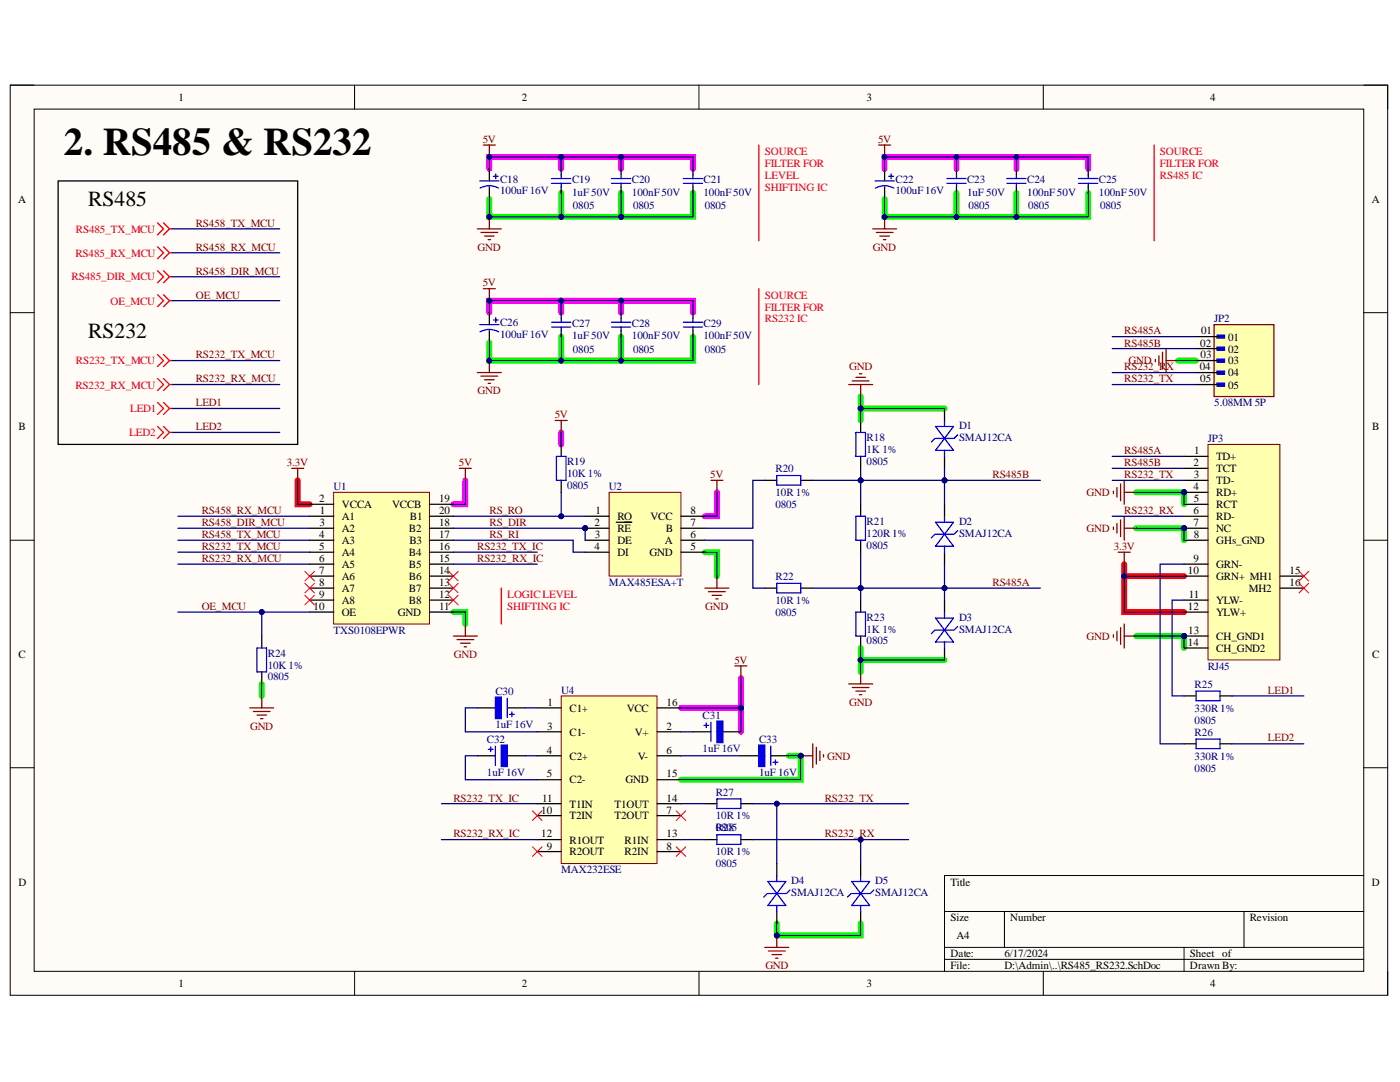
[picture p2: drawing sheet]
<svg xmlns="http://www.w3.org/2000/svg" width="279mm" height="216mm" viewBox="0 0 279 216" stroke-linecap="round" stroke-linejoin="round" font-family="sans-serif">
<defs><g id="words">
<text font-size="7.8" x="12.8" y="30.9">2. RS485 &amp; RS232</text>
<g font-size="4.3">
<text x="17.6" y="41.2">RS485</text>
<text x="17.6" y="67.5">RS232</text>
</g>
<g font-size="2.2">
<text x="35.6" y="20.1">1</text>
<text x="104.1" y="20.1">2</text>
<text x="173" y="20.1">3</text>
<text x="241.5" y="20.1">4</text>
<text x="3.6" y="40.4">A</text>
<text x="273.8" y="40.4">A</text>
<text x="239.5" y="69.2">02</text>
<text x="239.6" y="71.5">03</text>
<text x="239.7" y="66.7">01</text>
<text x="245.1" y="68">01</text>
<text x="245.1" y="70.3">02</text>
<text x="239.4" y="73.9">04</text>
<text x="239.5" y="76.3">05</text>
<text x="245.1" y="72.7">03</text>
<text x="245.1" y="75.1">04</text>
<text x="245.1" y="77.5">05</text>
<text x="3.7" y="85.8">B</text>
<text x="273.9" y="85.8">B</text>
<text x="238.2" y="93">2</text>
<text x="238.2" y="95.5">3</text>
<text x="238.3" y="90.6">1</text>
<text x="242.7" y="91.8">TD+</text>
<text x="242.7" y="94.2">TCT</text>
<text x="63.7" y="100.2">2</text>
<text x="68.3" y="101.4">VCCA</text>
<text x="78.2" y="101.4">VCCB</text>
<text x="87.6" y="100.2">19</text>
<text x="238.2" y="97.8">4</text>
<text x="238.2" y="100.2">5</text>
<text x="242.7" y="96.6">TD-</text>
<text x="242.7" y="99">RD+</text>
<text x="242.7" y="101.4">RCT</text>
<text x="63.7" y="107.4">4</text>
<text x="63.8" y="105">3</text>
<text x="63.9" y="102.6">1</text>
<text x="68.3" y="103.7">A1</text>
<text x="68.3" y="106.2">A2</text>
<text x="81.6" y="106.2">B2</text>
<text x="81.8" y="103.7">B1</text>
<text x="87.6" y="107.4">17</text>
<text x="87.6" y="105">18</text>
<text x="87.6" y="102.6">20</text>
<text x="118.7" y="105">2</text>
<text x="118.7" y="107.4">3</text>
<text x="118.8" y="102.6">1</text>
<text x="123.2" y="103.7">RO</text>
<text x="123.2" y="106.2">RE</text>
<text x="129.8" y="103.7">VCC</text>
<text x="132.9" y="106.2">B</text>
<text x="137.8" y="107.4">6</text>
<text x="137.8" y="105">7</text>
<text x="137.8" y="102.6">8</text>
<text x="238.2" y="102.6">6</text>
<text x="238.2" y="105">7</text>
<text x="238.2" y="107.4">8</text>
<text x="242.7" y="103.7">RD-</text>
<text x="242.7" y="106.2">NC</text>
<text x="63.7" y="109.7">5</text>
<text x="63.7" y="112.1">6</text>
<text x="68.3" y="108.6">A3</text>
<text x="68.3" y="110.9">A4</text>
<text x="68.3" y="113.4">A5</text>
<text x="81.6" y="113.4">B5</text>
<text x="81.6" y="110.9">B4</text>
<text x="81.7" y="108.6">B3</text>
<text x="87.6" y="112.1">15</text>
<text x="87.6" y="109.7">16</text>
<text x="118.7" y="109.7">4</text>
<text x="123.2" y="108.6">DE</text>
<text x="123.2" y="110.9">DI</text>
<text x="129.7" y="110.9">GND</text>
<text x="132.7" y="108.6">A</text>
<text x="137.8" y="109.7">5</text>
<text x="238.2" y="112.1">9</text>
<text x="242.7" y="108.6">GHs_GND</text>
<text x="242.7" y="113.4">GRN-</text>
<text x="63.7" y="114.6">7</text>
<text x="63.7" y="116.9">8</text>
<text x="63.7" y="119.3">9</text>
<text x="68.3" y="115.7">A6</text>
<text x="68.3" y="118.1">A7</text>
<text x="81.6" y="118.1">B7</text>
<text x="81.6" y="115.7">B6</text>
<text x="87.6" y="119.3">12</text>
<text x="87.6" y="116.9">13</text>
<text x="87.6" y="114.6">14</text>
<text x="237.1" y="114.6">10</text>
<text x="237.2" y="119.3">11</text>
<text x="242.7" y="115.7">GRN+ MH1</text>
<text x="249.2" y="118.1">MH2</text>
<text x="257.4" y="114.6">15</text>
<text x="257.4" y="116.9">16</text>
<text x="62.6" y="121.7">10</text>
<text x="68.3" y="120.5">A8</text>
<text x="68.3" y="122.9">OE</text>
<text x="79.4" y="122.9">GND</text>
<text x="81.6" y="120.5">B8</text>
<text x="87.6" y="121.7">11</text>
<text x="237.1" y="121.7">12</text>
<text x="242.7" y="120.5">YLW-</text>
<text x="242.7" y="122.9">YLW+</text>
<text x="3.7" y="131.3">C</text>
<text x="237.1" y="128.8">14</text>
<text x="237.1" y="126.5">13</text>
<text x="242.7" y="127.7">CH_GND1</text>
<text x="242.7" y="130">CH_GND2</text>
<text x="273.9" y="131.3">C</text>
<text x="109.3" y="140.9">1</text>
<text x="113.7" y="142">C1+</text>
<text x="125.1" y="142">VCC</text>
<text x="133" y="140.9">16</text>
<text x="109.2" y="145.6">3</text>
<text x="113.7" y="146.8">C1-</text>
<text x="126.7" y="146.8">V+</text>
<text x="133" y="145.6">2</text>
<text x="109.1" y="150.4">4</text>
<text x="109.1" y="155.1">5</text>
<text x="113.7" y="151.6">C2+</text>
<text x="127.3" y="151.6">V-</text>
<text x="133" y="150.4">6</text>
<text x="133" y="155.1">15</text>
<text x="108.2" y="160">11</text>
<text x="113.7" y="156.3">C2-</text>
<text x="113.7" y="161.1">T1IN</text>
<text x="122.6" y="161.1">T1OUT</text>
<text x="124.8" y="156.3">GND</text>
<text x="133" y="160">14</text>
<text x="108" y="162.3">10</text>
<text x="108" y="167.1">12</text>
<text x="113.7" y="163.5">T2IN</text>
<text x="122.6" y="163.5">T2OUT</text>
<text x="133" y="162.3">7</text>
<text x="133" y="167.1">13</text>
<text x="109.1" y="169.5">9</text>
<text x="113.7" y="170.7">R2OUT</text>
<text x="113.7" y="168.3">R1OUT</text>
<text x="124.7" y="170.7">R2IN</text>
<text x="124.7" y="168.3">R1IN</text>
<text x="133" y="169.5">8</text>
<text x="3.7" y="176.7">D</text>
<text x="189.7" y="176.7">Title</text>
<text x="273.8" y="176.7">D</text>
<text x="189.7" y="183.8">Size</text>
<text x="201.6" y="183.8">Number</text>
<text x="249.4" y="183.8">Revision</text>
<text x="189.7" y="191">Date:</text>
<text x="190.9" y="187.4">A4</text>
<text x="200.4" y="191">6/17/2024</text>
<text x="237.5" y="191">Sheet of</text>
<text x="35.6" y="197">1</text>
<text x="104.1" y="197">2</text>
<text x="173" y="197">3</text>
<text x="189.7" y="193.4">File:</text>
<text x="200.4" y="193.4">D:\Admin\..\RS485_RS232.SchDoc</text>
<text x="237.5" y="193.4">Drawn By:</text>
<text x="241.5" y="197">4</text>
</g>
<g font-size="2.2" fill="#800000">
<text x="96.3" y="28.5">5V</text>
<text x="175.2" y="28.5">5V</text>
<text x="39.1" y="45.2">RS458_TX_MCU</text>
<text x="39.1" y="50">RS458_RX_MCU</text>
<text x="95.3" y="50">GND</text>
<text x="174.2" y="50">GND</text>
<text x="39.1" y="54.8">RS458_DIR_MCU</text>
<text x="39.1" y="59.6">OE_MCU</text>
<text x="96.3" y="57.2">5V</text>
<text x="39.1" y="71.5">RS232_TX_MCU</text>
<text x="224.4" y="66.7">RS485A</text>
<text x="224.4" y="69.2">RS485B</text>
<text x="39.1" y="76.3">RS232_RX_MCU</text>
<text x="169.5" y="73.9">GND</text>
<text x="224.4" y="73.9">RS232_R</text>
<text x="224.4" y="76.3">RS232_TX</text>
<text x="225.2" y="72.7">GND</text>
<text x="232.8" y="73.9">X</text>
<text x="39.1" y="81.1">LED1</text>
<text x="95.3" y="78.7">GND</text>
<text x="110.7" y="83.4">5V</text>
<text x="39.1" y="85.8">LED2</text>
<text x="57.3" y="93">3.3V</text>
<text x="91.6" y="93">5V</text>
<text x="141.7" y="95.5">5V</text>
<text x="198.1" y="95.5">RS485B</text>
<text x="224.4" y="90.6">RS485A</text>
<text x="224.4" y="93">RS485B</text>
<text x="224.4" y="95.5">RS232_TX</text>
<text x="216.9" y="99">GND</text>
<text x="40.3" y="102.6">RS458_RX_MCU</text>
<text x="40.3" y="107.4">RS458_TX_MCU</text>
<text x="40.3" y="105">RS458_DIR_MCU</text>
<text x="97.7" y="102.6">RS_RO</text>
<text x="97.7" y="107.4">RS_RI</text>
<text x="97.7" y="105">RS_DIR</text>
<text x="216.9" y="106.2">GND</text>
<text x="224.4" y="102.6">RS232_RX</text>
<text x="40.3" y="109.7">RS232_TX_MCU</text>
<text x="40.3" y="112.1">RS232_RX_MCU</text>
<text x="95.2" y="112.1">RS232_RX_IC</text>
<text x="95.2" y="109.7">RS232_TX_IC</text>
<text x="222.3" y="109.7">3.3V</text>
<text x="198.1" y="116.9">RS485A</text>
<text x="40.3" y="121.7">OE_MCU</text>
<text x="140.7" y="121.7">GND</text>
<text x="90.6" y="131.3">GND</text>
<text x="216.9" y="127.7">GND</text>
<text x="146.6" y="132.5">5V</text>
<text x="169.5" y="140.9">GND</text>
<text x="253" y="138.4">LED1</text>
<text x="49.9" y="145.6">GND</text>
<text x="253" y="148">LED2</text>
<text x="165.1" y="151.6">GND</text>
<text x="90.5" y="160">RS232_TX_IC</text>
<text x="164.6" y="160">RS232_TX</text>
<text x="90.5" y="167.1">RS232_RX_IC</text>
<text x="164.6" y="167.1">RS232_RX</text>
<text x="152.7" y="193.4">GND</text>
</g>
<g font-size="2.2" fill="#f00">
<text x="152.7" y="30.9">SOURCE</text>
<text x="152.7" y="33.3">FILTER FOR</text>
<text x="152.7" y="35.7">LEVEL</text>
<text x="231.5" y="30.9">SOURCE</text>
<text x="231.5" y="33.3">FILTER FOR</text>
<text x="231.5" y="35.7">RS485 IC</text>
<text x="152.7" y="38">SHIFTING IC</text>
<text x="15.1" y="46.4">RS485_TX_MCU</text>
<text x="15.1" y="51.2">RS485_RX_MCU</text>
<text x="14.3" y="56">RS485_DIR_MCU</text>
<text x="152.7" y="59.6">SOURCE</text>
<text x="22.1" y="60.8">OE_MCU</text>
<text x="152.7" y="62">FILTER FOR</text>
<text x="152.7" y="64.3">RS232 IC</text>
<text x="15.1" y="77.5">RS232_RX_MCU</text>
<text x="15.1" y="72.7">RS232_TX_MCU</text>
<text x="26" y="82.3">LED1</text>
<text x="25.8" y="87.1">LED2</text>
<text x="101.2" y="119.3">LOGICLEVEL</text>
<text x="101.2" y="121.7">SHIFTING IC</text>
</g>
<g font-size="2.2" fill="#000080">
<text x="99.8" y="36.4">C18</text>
<text x="99.8" y="38.8">100uF16V</text>
<text x="114.2" y="36.6">C19</text>
<text x="114.2" y="39.1">1uF 50V</text>
<text x="114.3" y="41.7">0805</text>
<text x="126.1" y="36.6">C20</text>
<text x="126.1" y="39.1">100nF50V</text>
<text x="126.4" y="41.7">0805</text>
<text x="140.4" y="36.6">C21</text>
<text x="140.4" y="39.1">100nF50V</text>
<text x="140.6" y="41.7">0805</text>
<text x="178.7" y="36.4">C22</text>
<text x="178.7" y="38.8">100uF16V</text>
<text x="193" y="36.6">C23</text>
<text x="193" y="39.1">1uF 50V</text>
<text x="193.3" y="41.7">0805</text>
<text x="205" y="36.6">C24</text>
<text x="205" y="39.1">100nF50V</text>
<text x="205.2" y="41.7">0805</text>
<text x="219.3" y="36.6">C25</text>
<text x="219.3" y="39.1">100nF50V</text>
<text x="219.6" y="41.7">0805</text>
<text x="99.8" y="65.1">C26</text>
<text x="114.2" y="65.3">C27</text>
<text x="126.1" y="65.3">C28</text>
<text x="140.4" y="65.3">C29</text>
<text x="242.3" y="64.3">JP2</text>
<text x="99.8" y="67.5">100uF16V</text>
<text x="114.2" y="67.7">1uF 50V</text>
<text x="114.3" y="70.3">0805</text>
<text x="126.1" y="67.7">100nF50V</text>
<text x="126.4" y="70.3">0805</text>
<text x="140.4" y="67.7">100nF50V</text>
<text x="140.6" y="70.3">0805</text>
<text x="242.3" y="81.1">5.08MM 5P</text>
<text x="173" y="88">R18</text>
<text x="191.4" y="85.6">D1</text>
<text x="191.4" y="88">SMAJ12CA</text>
<text x="241" y="88.3">JP3</text>
<text x="113.2" y="92.7">R19</text>
<text x="113.2" y="95.2">10K 1%</text>
<text x="154.8" y="94.2">R20</text>
<text x="173" y="92.7">0805</text>
<text x="173" y="90.4">1K 1%</text>
<text x="66.6" y="97.8">U1</text>
<text x="113.2" y="97.6">0805</text>
<text x="121.5" y="97.8">U2</text>
<text x="154.8" y="101.4">0805</text>
<text x="154.8" y="99">10R 1%</text>
<text x="173" y="104.8">R21</text>
<text x="173" y="107.1">120R1%</text>
<text x="191.4" y="104.8">D2</text>
<text x="191.4" y="107.1">SMAJ12CA</text>
<text x="173" y="109.5">0805</text>
<text x="121.5" y="116.9">MAX485ESA+T</text>
<text x="154.8" y="115.7">R22</text>
<text x="154.8" y="122.9">0805</text>
<text x="154.8" y="120.5">10R 1%</text>
<text x="173" y="123.9">R23</text>
<text x="191.4" y="123.9">D3</text>
<text x="53.5" y="131">R24</text>
<text x="66.6" y="126.5">TXS0108EPWR</text>
<text x="173" y="128.6">0805</text>
<text x="173" y="126.2">1K 1%</text>
<text x="191.4" y="126.2">SMAJ12CA</text>
<text x="53.5" y="135.8">0805</text>
<text x="53.5" y="133.4">10K 1%</text>
<text x="238.4" y="137.2">R25</text>
<text x="241" y="133.7">RJ45</text>
<text x="98.9" y="138.7">C30</text>
<text x="112" y="138.4">U4</text>
<text x="140.2" y="143.5">C31</text>
<text x="238.4" y="142">330R1%</text>
<text x="97.2" y="148.2">C32</text>
<text x="98.9" y="145.3">1uF 16V</text>
<text x="151.5" y="148.2">C33</text>
<text x="238.4" y="144.4">0805</text>
<text x="238.4" y="146.8">R26</text>
<text x="97.2" y="154.9">1uF 16V</text>
<text x="140.2" y="150.2">1uF 16V</text>
<text x="151.5" y="154.9">1uF 16V</text>
<text x="238.4" y="154">0805</text>
<text x="238.4" y="151.6">330R1%</text>
<text x="142.8" y="158.8">R27</text>
<text x="142.8" y="165.9">0805</text>
<text x="142.8" y="163.5">10R 1%</text>
<text x="142.8" y="165.9">R28</text>
<text x="142.8" y="173.1">0805</text>
<text x="142.8" y="170.7">10R 1%</text>
<text x="112" y="174.2">MAX232ESE</text>
<text x="157.9" y="176.4">D4</text>
<text x="157.9" y="178.8">SMAJ12CA</text>
<text x="174.6" y="176.4">D5</text>
<text x="174.6" y="178.8">SMAJ12CA</text>
</g>
</g></defs>
<path d="M2 17h274.9v181.6h-274.9z" fill-rule="evenodd" fill="#fffcf8"/>
<path d="M2 17h274.9v181.6h-274.9z" fill="none" stroke="#000" stroke-width=".2"/>
<path d="M6.8 21.8h265.4v172h-265.4z" fill-rule="evenodd" fill="#fffcf8"/>
<g fill="none" stroke="#000" stroke-width=".2">
<path d="M2 17h4.8M70.8 17v4.8M139.5 17v4.8M208.2 17v4.8M272.2 17h4.7v4.8M6.8 21.8h265.4v172h-265.4zM2 62.4h4.8M272.2 62.4h4.7M2 107.8h4.8M272.2 107.8h4.7M2 153.2h4.8M272.2 153.2h4.7"/>
<path d="M272.2 174.7h-83.7v19.1M70.8 193.8v4.8M139.5 193.8v4.8M188.5 181.9h83.7M188.5 189h83.7M188.5 191.4h83.7M200.5 181.9v7.1M208.2 193.8v4.8M236.3 189v4.8M248.3 181.9v7.1M276.9 193.8v4.8"/>
</g>
<g fill="none" stroke="#0f0" stroke-width="1.2">
<path d="M112 38.5v4.8M124 38.5v4.8M138.3 38.5v4.8h-40.6v-3.6M190.9 38.5v4.8M202.8 38.5v4.8M217.2 38.5v4.8h-40.7v-3.6M112 67.2v4.7h-14.3v-3.5M124 67.2v4.7M138.3 67.2v4.7h-26.3M171.8 79.1v4.8M235.1 71.9h3.6M171.8 81.5h16.7"/>
<path d="M226.7 98.2h9.6v2.4M140.7 110.2h2.4v4.8M226.7 105.4h9.6v2.4M52.2 136.5v2.4M90.5 122.1h2.4v2.4M171.8 129.3v4.8M171.8 131.7h16.7M226.7 126.9h9.6v2.4M157.4 150.8h2.4v4.8h-23.9M155 184.3v2.4h16.8v-2.4"/>
</g>
<g fill="none" stroke="#f0f" stroke-width="1.2">
<path d="M97.7 33.7v-2.4h40.6v2.4M112 31.3v2.4M124 31.3v2.4M176.5 33.7v-2.4h40.7v2.4M190.9 31.3v2.4M202.8 31.3v2.4M112 60v2.4M124 60v2.4M97.7 62.4v-2.4h40.6v2.4M92.9 95.8v4.8h-2.4M112 86.3v2.4M143.1 98.2v4.8h-2.4"/>
<path d="M147.9 135.3v5.9h-12M147.9 141.2v4.8"/>
</g>
<path d="M59.4 95.8v4.8h2.4M224.4 112.6v9.5h11.9M224.4 115h11.9" fill="none" stroke="#f00" stroke-width="1.2"/>
<path d="M66.6 98.2h19.1v26.3h-19.1z" fill-rule="evenodd" fill="#ffffb0"/>
<path d="M66.6 98.2h19.1v26.3h-19.1z" fill="none" stroke="#800000" stroke-width=".2"/>
<g fill="none" stroke="#000" stroke-width=".25">
<path d="M176.5 33.7v2.4M176.5 37.3v2.4M190.9 33.7v1.2M190.9 37.3v1.2M202.8 33.7v1.2M202.8 37.3v1.2M217.2 33.7v1.2M217.2 37.3v1.2M152.6 95.8h2.4M159.8 95.8h2.4M171.8 83.9v2.4M171.8 91.1v2.4"/>
<path d="M61.8 103h4.8M61.8 100.6h4.8M61.8 105.4h4.8M61.8 107.8h4.8M61.8 110.2h4.8M61.8 112.6h4.8M61.8 115h4.8M61.8 117.4h4.8M61.8 119.7h4.8M85.7 103h4.8M85.7 100.6h4.8M85.7 105.4h4.8"/>
<path d="M85.7 107.8h4.8M85.7 110.2h4.8M85.7 112.6h4.8M85.7 115h4.8M85.7 117.4h4.8M85.7 119.7h4.8M152.6 117.4h2.4M159.8 117.4h2.4M171.8 119.7v2.4M61.8 122.1h4.8M85.7 122.1h4.8M171.8 126.9v2.4"/>
</g>
<g fill="none" stroke="#00f" stroke-width=".25">
<path d="M174.6 36.1h3.9M174.7 37.5a3.8 3.8 0 0 1 3.7 0M177.4 35.2h.9M177.8 34.7v1M189 36.6h3.8M189 35.6h3.8M190.9 34.9v.7M190.9 36.6v.7M200.9 36.6h3.9M200.9 35.6h3.9M202.8 34.9v.7M202.8 36.6v.7"/>
<path d="M215.3 36.6h3.8M215.3 35.6h3.8M217.2 34.9v.7M217.2 36.6v.7M155 94.9h4.8v1.9h-4.8zM170.8 86.3h1.9v4.8h-1.9zM155 116.4h4.8v1.9h-4.8zM170.8 122.1h1.9v4.8h-1.9z"/>
</g>
<path d="M175.3 28.9h2.4M176.5 28.9v2.4" fill="none" stroke="#800000" stroke-width=".25"/>
<circle cx="176.5" cy="31.3" r=".48" fill="#000080"/>
<circle cx="176.5" cy="31.3" r=".48" fill="none" stroke="#000080" stroke-width=".2"/>
<path d="M174.2 45.7h4.7M174.9 46.4h3.3M175.6 47.1h1.9M176.3 47.8h.5M176.5 43.3v2.4" fill="none" stroke="#800000" stroke-width=".25"/>
<circle cx="176.5" cy="43.3" r=".48" fill="#000080"/>
<circle cx="176.5" cy="43.3" r=".48" fill="none" stroke="#000080" stroke-width=".2"/>
<g fill="none" stroke="#800000" stroke-width=".25">
<path d="M96.5 28.9h2.4M97.7 28.9v2.4M169.4 76.7h4.8M170.1 76h3.3M170.8 75.3h1.9M171.5 74.6h.5M171.8 76.7v2.4M91.7 93.5h2.4M92.9 93.5v2.3M110.8 83.9h2.4M112 83.9v2.4M141.9 95.8h2.4"/>
<path d="M143.1 95.8v2.4M140.7 117.4h4.8M141.4 118.1h3.4M142.1 118.8h1.9M142.8 119.5h.5M143.1 115v2.4M169.4 136.5h4.8M170.1 137.2h3.3M170.8 137.9h1.9M171.5 138.6h.5M171.8 134.1v2.4"/>
</g>
<g fill="none" stroke="#000" stroke-width=".25">
<path d="M97.7 33.7v2.4M97.7 37.3v2.4M112 33.7v1.2M112 37.3v1.2M124 33.7v1.2M124 37.3v1.2M138.3 33.7v1.2M138.3 37.3v1.2M112 88.7v2.4M112 95.8v2.4M188.5 81.5v2.4M188.5 91.1v2.4"/>
<path d="M171.8 100.6v2.4M171.8 107.8v2.4M188.5 100.6v2.4M188.5 110.2v2.4M188.5 119.7v2.4M188.5 129.3v2.4"/>
</g>
<g fill="none" stroke="#00f" stroke-width=".25">
<path d="M95.7 36.1h3.9M95.8 37.5a3.8 3.8 0 0 1 3.7 0M98.5 35.2h.9M98.9 34.7v1M110.1 36.6h3.8M110.1 35.6h3.8M112 34.9v.7M112 36.6v.7M122 36.6h3.9M122 35.6h3.9M124 34.9v.7M124 36.6v.7"/>
<path d="M136.4 36.6h3.8M136.4 35.6h3.8M138.3 34.9v.7M138.3 36.6v.7M111 91.1h2v4.7h-2zM186.6 87.5l-.7 .7M186.7 85.1h3.6l-3.6 4.8h3.6zM186.7 87.5h3.6M188.5 83.9v1.2M188.5 89.9v1.2M191.1 86.8l-.7 .7M170.8 103h1.9v4.8h-1.9z"/>
<path d="M186.6 106.6l-.7 .7M186.7 104.2h3.6l-3.6 4.8h3.6zM186.7 106.6h3.6M188.5 103v1.2M188.5 109v1.2M191.1 105.9l-.7 .7M186.6 125.7l-.7 .7M186.7 123.3l3.6 4.8h-3.6l3.6-4.8zM186.7 125.7h3.6M188.5 122.1v1.2M188.5 128.1v1.2M191.1 125l-.7 .7"/>
</g>
<circle cx="97.7" cy="31.3" r=".48" fill="#000080"/>
<circle cx="97.7" cy="31.3" r=".48" fill="none" stroke="#000080" stroke-width=".2"/>
<path d="M95.3 45.7h4.7M96 46.4h3.3M96.7 47.1h1.9M97.4 47.8h.5M97.7 43.3v2.4" fill="none" stroke="#800000" stroke-width=".25"/>
<circle cx="97.7" cy="43.3" r=".48" fill="#000080"/>
<circle cx="97.7" cy="43.3" r=".48" fill="none" stroke="#000080" stroke-width=".2"/>
<path d="M58.2 93.5h2.4M59.4 93.5v2.3M52.2 138.9v2.3M90.5 126.9h4.8M91.2 127.6h3.4M91.9 128.3h1.9M92.6 129.1h.5M92.9 124.5v2.4M49.8 141.2h4.8M50.6 142h3.3M51.3 142.7h1.9M52 143.4h.5" fill="none" stroke="#800000" stroke-width=".25"/>
<path d="M11.6 36.1h47.8v52.6h-47.8zM52.2 126.9v2.4M52.2 134.1v2.4" fill="none" stroke="#000" stroke-width=".25"/>
<path d="M51.3 129.3h1.9v4.8h-1.9z" fill="none" stroke="#00f" stroke-width=".25"/>
<g fill="none" stroke="#f00" stroke-width=".25">
<path d="M151.4 28.9v19.2M230.3 28.9v19.2M31.4 44.5l1.2 1.2-1.2 1.2M31.4 54l1.2 1.2-1.2 1.2M31.4 49.2l1.2 1.2-1.2 1.2M31.4 58.8l1.2 1.2-1.2 1.2M32.6 44.5l1.2 1.2M32.6 54l1.2 1.2M32.6 49.2l1.2 1.2M32.6 58.8l1.2 1.2M33.8 45.7l-1.2 1.2M33.8 45.7h.5"/>
<path d="M33.8 55.2l-1.2 1.2M33.8 55.2h.5M33.8 50.4l-1.2 1.2M33.8 50.4h.5M33.8 60l-1.2 1.2M33.8 60h.5M100 117.4v7.1"/>
</g>
<path d="M60.8 114l2 1.9M60.8 116.4l2 1.9M60.8 118.8l2 1.9M62.8 114l-2 1.9M62.8 116.4l-2 1.9M62.8 118.8l-2 1.9M89.5 114l1.9 1.9M89.5 116.4l1.9 1.9M89.5 118.8l1.9 1.9M91.4 114l-1.9 1.9M91.4 116.4l-1.9 1.9M91.4 118.8l-1.9 1.9" fill="none" stroke="#f00" stroke-width=".2"/>
<circle cx="116.8" cy="105.4" r=".48" fill="#000080"/>
<circle cx="116.8" cy="105.4" r=".48" fill="none" stroke="#000080" stroke-width=".2"/>
<path d="M121.6 98.2h14.3v16.8h-14.3z" fill-rule="evenodd" fill="#ffffb0"/>
<path d="M121.6 98.2h14.3v16.8h-14.3z" fill="none" stroke="#800000" stroke-width=".2"/>
<path d="M116.8 103h4.8M116.8 105.4h4.8M124.7 104.2h1.2" fill="none" stroke="#000" stroke-width=".25"/>
<circle cx="116.8" cy="105.4" r=".48" fill="#000080"/>
<circle cx="116.8" cy="105.4" r=".48" fill="none" stroke="#000080" stroke-width=".2"/>
<path d="M116.8 107.8h4.8M116.8 110.2h4.8M123 104.2h3.1M135.9 107.8h4.8M135.9 110.2h4.8M135.9 105.4h4.8M135.9 103h4.8" fill="none" stroke="#000" stroke-width=".25"/>
<path d="M112 138.9h19.1v33.4h-19.1z" fill-rule="evenodd" fill="#ffffb0"/>
<path d="M112 138.9h19.1v33.4h-19.1z" fill="none" stroke="#800000" stroke-width=".2"/>
<g fill="none" stroke="#000" stroke-width=".25">
<path d="M97.7 62.4v2.4M97.7 66v2.4M112 62.4v1.2M112 66v1.2M124 62.4v1.2M124 66v1.2M138.3 62.4v1.2M138.3 66v1.2M107.2 141.2h4.8M107.2 146h4.8M107.2 150.8h4.8M107.2 155.6h4.8"/>
<path d="M131.1 141.2h4.8M131.1 146h4.8M131.1 150.8h4.8M131.1 155.6h4.8M107.2 162.8h4.8M107.2 169.9h4.8M107.2 160.4h4.8M107.2 167.5h4.8M131.1 162.8h4.8M131.1 169.9h4.8M131.1 160.4h4.8M131.1 167.5h4.8"/>
</g>
<g fill="none" stroke="#00f" stroke-width=".25">
<path d="M95.7 64.8h3.9M95.8 66.2a3.9 3.9 0 0 1 3.7 0M98.5 63.9h.9M98.9 63.4v.9M110.1 65.3h3.8M110.1 64.3h3.8M112 63.6v.7M112 65.3v.7M122 65.3h3.9M122 64.3h3.9M124 63.6v.7M124 65.3v.7"/>
<path d="M136.4 65.3h3.8M136.4 64.3h3.8M138.3 63.6v.7M138.3 65.3v.7"/>
</g>
<path d="M96.5 57.6h2.4M97.7 57.6v2.4" fill="none" stroke="#800000" stroke-width=".25"/>
<circle cx="97.7" cy="60" r=".48" fill="#000080"/>
<circle cx="97.7" cy="60" r=".48" fill="none" stroke="#000080" stroke-width=".2"/>
<path d="M95.3 74.3h4.7M96 75.1h3.3M96.7 75.8h1.9M97.4 76.5h.5M97.7 71.9v2.4" fill="none" stroke="#800000" stroke-width=".25"/>
<circle cx="97.7" cy="71.9" r=".48" fill="#000080"/>
<circle cx="97.7" cy="71.9" r=".48" fill="none" stroke="#000080" stroke-width=".2"/>
<path d="M151.4 57.6v19.1" fill="none" stroke="#f00" stroke-width=".25"/>
<path d="M146.7 132.9h2.4M147.9 132.9v2.4" fill="none" stroke="#800000" stroke-width=".25"/>
<path d="M95.3 141.2h4.7M101.2 141.2h3.6" fill="none" stroke="#000" stroke-width=".25"/>
<path d="M101.2 139.3v3.9M101.7 142.5h.9M102.2 142.1v.9" fill="none" stroke="#00f" stroke-width=".25"/>
<path d="M98.9 139.1h1.1v4.3h-1.1z" fill-rule="evenodd" fill="#00f"/>
<path d="M98.9 139.1h1.1v4.3h-1.1zM97.4 149.5h1M97.9 149v1M98.9 148.9v3.8" fill="none" stroke="#00f" stroke-width=".25"/>
<path d="M95.3 150.8h3.6M100 150.8h4.8" fill="none" stroke="#000" stroke-width=".25"/>
<path d="M100 148.7h1.2v4.3h-1.2z" fill-rule="evenodd" fill="#00f"/>
<path d="M100 148.7h1.2v4.3h-1.2zM140.5 144.7h.9M141 144.3v.9M141.9 144.1v3.8" fill="none" stroke="#00f" stroke-width=".25"/>
<path d="M138.3 146h3.6M143.1 146h4.8" fill="none" stroke="#000" stroke-width=".25"/>
<path d="M143.1 143.9h1.2v4.3h-1.2z" fill-rule="evenodd" fill="#00f"/>
<path d="M143.1 143.9h1.2v4.3h-1.2zM153.8 148.9v3.8M154.3 152.1h.9M154.8 151.6v1" fill="none" stroke="#00f" stroke-width=".25"/>
<path d="M147.9 150.8h4.7M153.8 150.8h3.6" fill="none" stroke="#000" stroke-width=".25"/>
<path d="M151.4 148.7h1.2v4.3h-1.2z" fill-rule="evenodd" fill="#00f"/>
<path d="M151.4 148.7h1.2v4.3h-1.2z" fill="none" stroke="#00f" stroke-width=".25"/>
<path d="M159.8 150.8h2.4M162.2 148.4v4.8M162.9 149.1v3.4M163.6 149.9v1.9M164.4 150.6v.4" fill="none" stroke="#800000" stroke-width=".25"/>
<circle cx="159.8" cy="150.8" r=".48" fill="#000080"/>
<circle cx="159.8" cy="150.8" r=".48" fill="none" stroke="#000080" stroke-width=".2"/>
<circle cx="236.3" cy="98.2" r=".48" fill="#000080"/>
<circle cx="236.3" cy="98.2" r=".48" fill="none" stroke="#000080" stroke-width=".2"/>
<circle cx="236.3" cy="105.4" r=".48" fill="#000080"/>
<circle cx="236.3" cy="105.4" r=".48" fill="none" stroke="#000080" stroke-width=".2"/>
<circle cx="236.3" cy="126.9" r=".48" fill="#000080"/>
<circle cx="236.3" cy="126.9" r=".48" fill="none" stroke="#000080" stroke-width=".2"/>
<path d="M241.1 88.7h14.3v43h-14.3z" fill-rule="evenodd" fill="#ffffb0"/>
<path d="M241.1 88.7h14.3v43h-14.3z" fill="none" stroke="#800000" stroke-width=".2"/>
<path d="M236.3 91.1h4.8M236.3 93.5h4.8M236.3 95.9h4.8M236.3 98.2h4.8" fill="none" stroke="#000" stroke-width=".25"/>
<circle cx="236.3" cy="98.2" r=".48" fill="#000080"/>
<circle cx="236.3" cy="98.2" r=".48" fill="none" stroke="#000080" stroke-width=".2"/>
<path d="M236.3 100.6h4.8M236.3 103h4.8M236.3 105.4h4.8" fill="none" stroke="#000" stroke-width=".25"/>
<circle cx="236.3" cy="105.4" r=".48" fill="#000080"/>
<circle cx="236.3" cy="105.4" r=".48" fill="none" stroke="#000080" stroke-width=".2"/>
<path d="M236.3 107.8h4.8M236.3 112.6h4.8M236.3 115h4.8M236.3 119.7h4.8M236.3 122.1h4.8M236.3 126.9h4.8" fill="none" stroke="#000" stroke-width=".25"/>
<circle cx="236.3" cy="126.9" r=".48" fill="#000080"/>
<circle cx="236.3" cy="126.9" r=".48" fill="none" stroke="#000080" stroke-width=".2"/>
<path d="M255.4 115h4.8M255.4 117.4h4.8M236.3 129.3h4.8" fill="none" stroke="#000" stroke-width=".25"/>
<g fill="none" stroke="#800000" stroke-width=".25">
<path d="M222.2 98v.5M222.9 97.3v1.9M223.6 96.6v3.3M224.4 95.9v4.7M224.4 98.2h2.3M222.2 105.2v.4M222.9 104.5v1.9M223.6 103.7v3.4M224.4 103v4.8M224.4 105.4h2.3M222.2 126.7v.5M222.9 126v1.9"/>
<path d="M223.6 125.2v3.4M224.4 124.5v4.8M224.4 126.9h2.3"/>
</g>
<path d="M259.3 114l1.9 1.9M259.3 116.4l1.9 1.9M261.2 114l-1.9 1.9M261.2 116.4l-1.9 1.9M106.3 161.8l1.9 1.9M106.3 169l1.9 1.9M108.2 161.8l-1.9 1.9M108.2 169l-1.9 1.9M135 161.8l1.9 1.9M135 169l1.9 1.9M136.9 161.8l-1.9 1.9M136.9 169l-1.9 1.9" fill="none" stroke="#f00" stroke-width=".2"/>
<path d="M31.4 70.8l1.2 1.1-1.2 1.2M31.4 75.5l1.2 1.2-1.2 1.2M32.6 70.8l1.2 1.1M32.6 75.5l1.2 1.2M33.8 71.9l-1.2 1.2M33.8 71.9h.5M33.8 76.7l-1.2 1.2M33.8 76.7h.5" fill="none" stroke="#f00" stroke-width=".25"/>
<path d="M242.3 64.8h11.9v14.3h-11.9z" fill-rule="evenodd" fill="#ffffb0"/>
<path d="M242.3 64.8h11.9v14.3h-11.9z" fill="none" stroke="#800000" stroke-width=".25"/>
<path d="M242.9 66.9h1.5v.6h-1.5z" fill-rule="evenodd" fill="#00f"/>
<path d="M242.9 66.9h1.5v.6h-1.5z" fill="none" stroke="#00f" stroke-width=".25"/>
<path d="M242.9 69.3h1.5v.6h-1.5z" fill-rule="evenodd" fill="#00f"/>
<path d="M242.9 69.3h1.5v.6h-1.5z" fill="none" stroke="#00f" stroke-width=".25"/>
<path d="M242.9 71.7h1.5v.6h-1.5z" fill-rule="evenodd" fill="#00f"/>
<path d="M242.9 71.7h1.5v.6h-1.5z" fill="none" stroke="#00f" stroke-width=".25"/>
<path d="M242.9 74h1.5v.6h-1.5z" fill-rule="evenodd" fill="#00f"/>
<path d="M242.9 74h1.5v.6h-1.5z" fill="none" stroke="#00f" stroke-width=".25"/>
<path d="M242.9 76.4h1.5v.6h-1.5z" fill-rule="evenodd" fill="#00f"/>
<path d="M242.9 76.4h1.5v.6h-1.5zM238.7 137.9h4.8v1.9h-4.8zM143.1 159.4h4.8v1.9h-4.8zM238.7 147.5h4.8v1.9h-4.8zM143.1 166.6h4.8v1.9h-4.8z" fill="none" stroke="#00f" stroke-width=".25"/>
<g fill="none" stroke="#000" stroke-width=".25">
<path d="M238.7 67.2h4.8M238.7 69.6h4.8M238.7 71.9h4.8M238.7 74.3h4.8M238.7 76.7h4.8M236.3 138.9h2.4M243.5 138.9h2.4M236.3 148.4h2.4M243.5 148.4h2.4M140.7 160.4h2.4M140.7 167.5h2.4M147.9 160.4h2.3"/>
<path d="M147.9 167.5h2.3"/>
</g>
<path d="M230.6 71.7v.5M231.3 71v1.9M232 70.3v3.3M232.7 69.6v4.7M232.7 71.9h2.4M223.2 110.2h2.4M224.4 110.2v2.4" fill="none" stroke="#800000" stroke-width=".25"/>
<path d="M31.4 80.3l1.2 1.2-1.2 1.2M31.4 85.1l1.2 1.2-1.2 1.2M32.6 80.3l1.2 1.2M32.6 85.1l1.2 1.2M33.8 81.5l-1.2 1.2M33.8 81.5h.5M33.8 86.3l-1.2 1.2M33.8 86.3h.5" fill="none" stroke="#f00" stroke-width=".25"/>
<path d="M190.9 38.5v4.8M152.6 95.8h-2.4v9.6h-9.5M140.7 107.8h9.5v9.6h2.4" fill="none" stroke="#000080" stroke-width=".25"/>
<circle cx="190.9" cy="43.3" r=".48" fill="#000080"/>
<circle cx="190.9" cy="43.3" r=".48" fill="none" stroke="#000080" stroke-width=".2"/>
<path d="M202.8 38.5v4.8" fill="none" stroke="#000080" stroke-width=".25"/>
<circle cx="202.8" cy="43.3" r=".48" fill="#000080"/>
<circle cx="202.8" cy="43.3" r=".48" fill="none" stroke="#000080" stroke-width=".2"/>
<path d="M202.8 31.3v2.4" fill="none" stroke="#000080" stroke-width=".25"/>
<circle cx="202.8" cy="31.3" r=".48" fill="#000080"/>
<circle cx="202.8" cy="31.3" r=".48" fill="none" stroke="#000080" stroke-width=".2"/>
<path d="M190.9 31.3v2.4" fill="none" stroke="#000080" stroke-width=".25"/>
<circle cx="190.9" cy="31.3" r=".48" fill="#000080"/>
<circle cx="190.9" cy="31.3" r=".48" fill="none" stroke="#000080" stroke-width=".2"/>
<path d="M143.1 98.2v4.8h-2.4M90.5 105.4h26.3M140.7 110.2h2.4v4.8" fill="none" stroke="#000080" stroke-width=".25"/>
<circle cx="116.8" cy="105.4" r=".48" fill="#000080"/>
<circle cx="116.8" cy="105.4" r=".48" fill="none" stroke="#000080" stroke-width=".2"/>
<path d="M116.8 105.4v2.4" fill="none" stroke="#000080" stroke-width=".25"/>
<circle cx="116.8" cy="105.4" r=".48" fill="#000080"/>
<circle cx="116.8" cy="105.4" r=".48" fill="none" stroke="#000080" stroke-width=".2"/>
<path d="M92.9 95.8v4.8h-2.4M112 98.2v4.8M90.5 107.8h23.9v2.4h2.4" fill="none" stroke="#000080" stroke-width=".25"/>
<circle cx="112" cy="103" r=".48" fill="#000080"/>
<circle cx="112" cy="103" r=".48" fill="none" stroke="#000080" stroke-width=".2"/>
<path d="M112 86.3v2.4M171.8 93.5v2.3h-9.6" fill="none" stroke="#000080" stroke-width=".25"/>
<circle cx="171.8" cy="95.8" r=".48" fill="#000080"/>
<circle cx="171.8" cy="95.8" r=".48" fill="none" stroke="#000080" stroke-width=".2"/>
<path d="M171.8 95.8v4.8" fill="none" stroke="#000080" stroke-width=".25"/>
<circle cx="171.8" cy="95.8" r=".48" fill="#000080"/>
<circle cx="171.8" cy="95.8" r=".48" fill="none" stroke="#000080" stroke-width=".2"/>
<path d="M162.2 117.4h9.6v2.3" fill="none" stroke="#000080" stroke-width=".25"/>
<circle cx="171.8" cy="117.4" r=".48" fill="#000080"/>
<circle cx="171.8" cy="117.4" r=".48" fill="none" stroke="#000080" stroke-width=".2"/>
<path d="M171.8 110.2v7.2" fill="none" stroke="#000080" stroke-width=".25"/>
<circle cx="171.8" cy="117.4" r=".48" fill="#000080"/>
<circle cx="171.8" cy="117.4" r=".48" fill="none" stroke="#000080" stroke-width=".2"/>
<path d="M188.5 112.6v4.8h-16.7" fill="none" stroke="#000080" stroke-width=".25"/>
<circle cx="171.8" cy="117.4" r=".48" fill="#000080"/>
<circle cx="171.8" cy="117.4" r=".48" fill="none" stroke="#000080" stroke-width=".2"/>
<circle cx="188.5" cy="117.4" r=".48" fill="#000080"/>
<circle cx="188.5" cy="117.4" r=".48" fill="none" stroke="#000080" stroke-width=".2"/>
<path d="M188.5 117.4v2.3" fill="none" stroke="#000080" stroke-width=".25"/>
<circle cx="188.5" cy="117.4" r=".48" fill="#000080"/>
<circle cx="188.5" cy="117.4" r=".48" fill="none" stroke="#000080" stroke-width=".2"/>
<path d="M171.8 95.9h16.7v4.7" fill="none" stroke="#000080" stroke-width=".25"/>
<circle cx="188.5" cy="95.8" r=".48" fill="#000080"/>
<circle cx="188.5" cy="95.8" r=".48" fill="none" stroke="#000080" stroke-width=".2"/>
<circle cx="171.8" cy="95.8" r=".48" fill="#000080"/>
<circle cx="171.8" cy="95.8" r=".48" fill="none" stroke="#000080" stroke-width=".2"/>
<path d="M188.5 93.5v2.4" fill="none" stroke="#000080" stroke-width=".25"/>
<circle cx="188.5" cy="95.8" r=".48" fill="#000080"/>
<circle cx="188.5" cy="95.8" r=".48" fill="none" stroke="#000080" stroke-width=".2"/>
<path d="M188.5 95.9h19.1" fill="none" stroke="#000080" stroke-width=".25"/>
<circle cx="188.5" cy="95.8" r=".48" fill="#000080"/>
<circle cx="188.5" cy="95.8" r=".48" fill="none" stroke="#000080" stroke-width=".2"/>
<path d="M188.5 117.4h19.1" fill="none" stroke="#000080" stroke-width=".25"/>
<circle cx="188.5" cy="117.4" r=".48" fill="#000080"/>
<circle cx="188.5" cy="117.4" r=".48" fill="none" stroke="#000080" stroke-width=".2"/>
<path d="M171.8 131.7h16.7" fill="none" stroke="#000080" stroke-width=".25"/>
<circle cx="171.8" cy="131.7" r=".48" fill="#000080"/>
<circle cx="171.8" cy="131.7" r=".48" fill="none" stroke="#000080" stroke-width=".2"/>
<path d="M171.8 81.5h16.7" fill="none" stroke="#000080" stroke-width=".25"/>
<circle cx="171.8" cy="81.5" r=".48" fill="#000080"/>
<circle cx="171.8" cy="81.5" r=".48" fill="none" stroke="#000080" stroke-width=".2"/>
<path d="M112 38.5v4.8" fill="none" stroke="#000080" stroke-width=".25"/>
<circle cx="112" cy="43.3" r=".48" fill="#000080"/>
<circle cx="112" cy="43.3" r=".48" fill="none" stroke="#000080" stroke-width=".2"/>
<path d="M124 38.5v4.8" fill="none" stroke="#000080" stroke-width=".25"/>
<circle cx="124" cy="43.3" r=".48" fill="#000080"/>
<circle cx="124" cy="43.3" r=".48" fill="none" stroke="#000080" stroke-width=".2"/>
<path d="M124 31.3v2.4" fill="none" stroke="#000080" stroke-width=".25"/>
<circle cx="124" cy="31.3" r=".48" fill="#000080"/>
<circle cx="124" cy="31.3" r=".48" fill="none" stroke="#000080" stroke-width=".2"/>
<path d="M112 31.3v2.4" fill="none" stroke="#000080" stroke-width=".25"/>
<circle cx="112" cy="31.3" r=".48" fill="#000080"/>
<circle cx="112" cy="31.3" r=".48" fill="none" stroke="#000080" stroke-width=".2"/>
<path d="M59.4 95.8v4.8h2.4M52.2 122.1v4.8" fill="none" stroke="#000080" stroke-width=".25"/>
<circle cx="52.2" cy="122.1" r=".48" fill="#000080"/>
<circle cx="52.2" cy="122.1" r=".48" fill="none" stroke="#000080" stroke-width=".2"/>
<path d="M217.2 38.5v4.8h-40.7v-3.6M34.3 45.7h21.5M34.3 50.4h21.5M34.3 55.2h21.5M34.3 60h21.5M35.5 103h26.3M35.5 105.4h26.3M35.5 107.8h26.3M52.2 136.5v2.4M90.5 122.1h2.4v2.4" fill="none" stroke="#000080" stroke-width=".25"/>
<circle cx="176.5" cy="43.3" r=".48" fill="#000080"/>
<circle cx="176.5" cy="43.3" r=".48" fill="none" stroke="#000080" stroke-width=".2"/>
<circle cx="190.9" cy="43.3" r=".48" fill="#000080"/>
<circle cx="190.9" cy="43.3" r=".48" fill="none" stroke="#000080" stroke-width=".2"/>
<circle cx="202.8" cy="43.3" r=".48" fill="#000080"/>
<circle cx="202.8" cy="43.3" r=".48" fill="none" stroke="#000080" stroke-width=".2"/>
<path d="M176.5 33.7v-2.4h40.7v2.4" fill="none" stroke="#000080" stroke-width=".25"/>
<circle cx="176.5" cy="31.3" r=".48" fill="#000080"/>
<circle cx="176.5" cy="31.3" r=".48" fill="none" stroke="#000080" stroke-width=".2"/>
<circle cx="190.9" cy="31.3" r=".48" fill="#000080"/>
<circle cx="190.9" cy="31.3" r=".48" fill="none" stroke="#000080" stroke-width=".2"/>
<circle cx="202.8" cy="31.3" r=".48" fill="#000080"/>
<circle cx="202.8" cy="31.3" r=".48" fill="none" stroke="#000080" stroke-width=".2"/>
<path d="M138.3 38.5v4.8h-40.6v-3.6" fill="none" stroke="#000080" stroke-width=".25"/>
<circle cx="97.7" cy="43.3" r=".48" fill="#000080"/>
<circle cx="97.7" cy="43.3" r=".48" fill="none" stroke="#000080" stroke-width=".2"/>
<circle cx="112" cy="43.3" r=".48" fill="#000080"/>
<circle cx="112" cy="43.3" r=".48" fill="none" stroke="#000080" stroke-width=".2"/>
<circle cx="124" cy="43.3" r=".48" fill="#000080"/>
<circle cx="124" cy="43.3" r=".48" fill="none" stroke="#000080" stroke-width=".2"/>
<path d="M97.7 33.7v-2.4h40.6v2.4" fill="none" stroke="#000080" stroke-width=".25"/>
<circle cx="97.7" cy="31.3" r=".48" fill="#000080"/>
<circle cx="97.7" cy="31.3" r=".48" fill="none" stroke="#000080" stroke-width=".2"/>
<circle cx="112" cy="31.3" r=".48" fill="#000080"/>
<circle cx="112" cy="31.3" r=".48" fill="none" stroke="#000080" stroke-width=".2"/>
<circle cx="124" cy="31.3" r=".48" fill="#000080"/>
<circle cx="124" cy="31.3" r=".48" fill="none" stroke="#000080" stroke-width=".2"/>
<path d="M124 67.2v4.7" fill="none" stroke="#000080" stroke-width=".25"/>
<circle cx="124" cy="71.9" r=".48" fill="#000080"/>
<circle cx="124" cy="71.9" r=".48" fill="none" stroke="#000080" stroke-width=".2"/>
<path d="M124 60v2.4" fill="none" stroke="#000080" stroke-width=".25"/>
<circle cx="124" cy="60" r=".48" fill="#000080"/>
<circle cx="124" cy="60" r=".48" fill="none" stroke="#000080" stroke-width=".2"/>
<path d="M112 60v2.4" fill="none" stroke="#000080" stroke-width=".25"/>
<circle cx="112" cy="60" r=".48" fill="#000080"/>
<circle cx="112" cy="60" r=".48" fill="none" stroke="#000080" stroke-width=".2"/>
<path d="M97.7 62.4v-2.4h40.6v2.4" fill="none" stroke="#000080" stroke-width=".25"/>
<circle cx="97.7" cy="60" r=".48" fill="#000080"/>
<circle cx="97.7" cy="60" r=".48" fill="none" stroke="#000080" stroke-width=".2"/>
<circle cx="112" cy="60" r=".48" fill="#000080"/>
<circle cx="112" cy="60" r=".48" fill="none" stroke="#000080" stroke-width=".2"/>
<circle cx="124" cy="60" r=".48" fill="#000080"/>
<circle cx="124" cy="60" r=".48" fill="none" stroke="#000080" stroke-width=".2"/>
<path d="M147.9 135.3v5.9h-12" fill="none" stroke="#000080" stroke-width=".25"/>
<circle cx="147.9" cy="141.2" r=".48" fill="#000080"/>
<circle cx="147.9" cy="141.2" r=".48" fill="none" stroke="#000080" stroke-width=".2"/>
<path d="M95.3 141.2h-2.4v4.8h14.3M95.3 150.8h-2.4v4.8h14.3M104.8 141.2h2.4M104.8 150.8h2.4M135.9 146h2.4M147.9 141.2v4.8" fill="none" stroke="#000080" stroke-width=".25"/>
<circle cx="147.9" cy="141.2" r=".48" fill="#000080"/>
<circle cx="147.9" cy="141.2" r=".48" fill="none" stroke="#000080" stroke-width=".2"/>
<path d="M135.9 150.8h12M157.4 150.8h2.4" fill="none" stroke="#000080" stroke-width=".25"/>
<circle cx="159.8" cy="150.8" r=".48" fill="#000080"/>
<circle cx="159.8" cy="150.8" r=".48" fill="none" stroke="#000080" stroke-width=".2"/>
<path d="M159.8 150.8v4.8h-23.9" fill="none" stroke="#000080" stroke-width=".25"/>
<circle cx="159.8" cy="150.8" r=".48" fill="#000080"/>
<circle cx="159.8" cy="150.8" r=".48" fill="none" stroke="#000080" stroke-width=".2"/>
<path d="M35.5 122.1h26.3" fill="none" stroke="#000080" stroke-width=".25"/>
<circle cx="52.2" cy="122.1" r=".48" fill="#000080"/>
<circle cx="52.2" cy="122.1" r=".48" fill="none" stroke="#000080" stroke-width=".2"/>
<path d="M90.5 103h26.3" fill="none" stroke="#000080" stroke-width=".25"/>
<circle cx="112" cy="103" r=".48" fill="#000080"/>
<circle cx="112" cy="103" r=".48" fill="none" stroke="#000080" stroke-width=".2"/>
<path d="M171.8 129.3v4.8" fill="none" stroke="#000080" stroke-width=".25"/>
<circle cx="171.8" cy="131.7" r=".48" fill="#000080"/>
<circle cx="171.8" cy="131.7" r=".48" fill="none" stroke="#000080" stroke-width=".2"/>
<path d="M171.8 79.1v4.8" fill="none" stroke="#000080" stroke-width=".25"/>
<circle cx="171.8" cy="81.5" r=".48" fill="#000080"/>
<circle cx="171.8" cy="81.5" r=".48" fill="none" stroke="#000080" stroke-width=".2"/>
<path d="M138.3 67.2v4.7h-26.3" fill="none" stroke="#000080" stroke-width=".25"/>
<circle cx="112" cy="71.9" r=".48" fill="#000080"/>
<circle cx="112" cy="71.9" r=".48" fill="none" stroke="#000080" stroke-width=".2"/>
<circle cx="124" cy="71.9" r=".48" fill="#000080"/>
<circle cx="124" cy="71.9" r=".48" fill="none" stroke="#000080" stroke-width=".2"/>
<path d="M112 67.2v4.7h-14.3v-3.5" fill="none" stroke="#000080" stroke-width=".25"/>
<circle cx="97.7" cy="71.9" r=".48" fill="#000080"/>
<circle cx="97.7" cy="71.9" r=".48" fill="none" stroke="#000080" stroke-width=".2"/>
<circle cx="112" cy="71.9" r=".48" fill="#000080"/>
<circle cx="112" cy="71.9" r=".48" fill="none" stroke="#000080" stroke-width=".2"/>
<path d="M222 91.1h14.3M222 93.5h14.3M222 95.9h14.3M226.7 98.2h9.6M222 103h14.3" fill="none" stroke="#000080" stroke-width=".25"/>
<circle cx="236.3" cy="98.2" r=".48" fill="#000080"/>
<circle cx="236.3" cy="98.2" r=".48" fill="none" stroke="#000080" stroke-width=".2"/>
<path d="M236.3 98.2v2.4" fill="none" stroke="#000080" stroke-width=".25"/>
<circle cx="236.3" cy="98.2" r=".48" fill="#000080"/>
<circle cx="236.3" cy="98.2" r=".48" fill="none" stroke="#000080" stroke-width=".2"/>
<path d="M226.7 105.4h9.6M88.1 160.4h19.1M88.1 167.5h19.1M135.9 160.4h4.8M135.9 167.5h4.8" fill="none" stroke="#000080" stroke-width=".25"/>
<circle cx="236.3" cy="105.4" r=".48" fill="#000080"/>
<circle cx="236.3" cy="105.4" r=".48" fill="none" stroke="#000080" stroke-width=".2"/>
<path d="M236.3 105.4v2.4" fill="none" stroke="#000080" stroke-width=".25"/>
<circle cx="236.3" cy="105.4" r=".48" fill="#000080"/>
<circle cx="236.3" cy="105.4" r=".48" fill="none" stroke="#000080" stroke-width=".2"/>
<path d="M226.7 126.9h9.6" fill="none" stroke="#000080" stroke-width=".25"/>
<circle cx="236.3" cy="126.9" r=".48" fill="#000080"/>
<circle cx="236.3" cy="126.9" r=".48" fill="none" stroke="#000080" stroke-width=".2"/>
<path d="M236.3 126.9v2.4" fill="none" stroke="#000080" stroke-width=".25"/>
<circle cx="236.3" cy="126.9" r=".48" fill="#000080"/>
<circle cx="236.3" cy="126.9" r=".48" fill="none" stroke="#000080" stroke-width=".2"/>
<path d="M34.3 71.9h21.5M34.3 76.7h21.5M222 76.7h16.7M222 67.2h16.7M222 69.6h16.7M222 74.3h16.7M235.1 71.9h3.6M224.4 115h11.9" fill="none" stroke="#000080" stroke-width=".25"/>
<circle cx="224.4" cy="115" r=".48" fill="#000080"/>
<circle cx="224.4" cy="115" r=".48" fill="none" stroke="#000080" stroke-width=".2"/>
<path d="M224.4 112.6v9.5h11.9M245.9 138.9h14.3M245.9 148.4h14.3" fill="none" stroke="#000080" stroke-width=".25"/>
<circle cx="224.4" cy="115" r=".48" fill="#000080"/>
<circle cx="224.4" cy="115" r=".48" fill="none" stroke="#000080" stroke-width=".2"/>
<path d="M34.3 81.5h21.5M34.3 86.3h21.5M35.5 110.2h26.3M35.5 112.6h26.3M90.5 110.2h16.7M90.5 112.6h16.7M236.3 119.7h-2.4v19.2h2.4M236.3 112.6h-4.8v35.8h4.8" fill="none" stroke="#000080" stroke-width=".25"/>
<path d="M153.1 178.3l-.7 .7M153.2 175.9h3.6l-3.6 4.8h3.6zM153.2 178.3h3.6M155 174.7v1.2M157.7 177.6l-.8 .7M169.8 178.3l-.7 .7M170 175.9h3.6l-3.6 4.8h3.6zM170 178.3h3.6M171.8 174.7v1.2M174.4 177.6l-.7 .7M155 180.7v1.2M171.8 180.7v1.2" fill="none" stroke="#00f" stroke-width=".25"/>
<path d="M155 172.3v2.4M171.8 172.3v2.4M155 181.9v2.4M171.8 181.9v2.4" fill="none" stroke="#000" stroke-width=".25"/>
<path d="M152.6 189h4.8M153.4 189.8h3.3M154.1 190.5h1.9M154.8 191.2h.5M155 186.7v2.3" fill="none" stroke="#800000" stroke-width=".25"/>
<circle cx="155" cy="186.7" r=".48" fill="#000080"/>
<circle cx="155" cy="186.7" r=".48" fill="none" stroke="#000080" stroke-width=".2"/>
<path d="M150.2 160.4h31.1" fill="none" stroke="#000080" stroke-width=".25"/>
<circle cx="155" cy="160.4" r=".48" fill="#000080"/>
<circle cx="155" cy="160.4" r=".48" fill="none" stroke="#000080" stroke-width=".2"/>
<path d="M150.2 167.5h31.1" fill="none" stroke="#000080" stroke-width=".25"/>
<circle cx="171.8" cy="167.5" r=".48" fill="#000080"/>
<circle cx="171.8" cy="167.5" r=".48" fill="none" stroke="#000080" stroke-width=".2"/>
<path d="M155 160.4v11.9" fill="none" stroke="#000080" stroke-width=".25"/>
<circle cx="155" cy="160.4" r=".48" fill="#000080"/>
<circle cx="155" cy="160.4" r=".48" fill="none" stroke="#000080" stroke-width=".2"/>
<path d="M171.8 167.5v4.8" fill="none" stroke="#000080" stroke-width=".25"/>
<circle cx="171.8" cy="167.5" r=".48" fill="#000080"/>
<circle cx="171.8" cy="167.5" r=".48" fill="none" stroke="#000080" stroke-width=".2"/>
<path d="M155 184.3v2.4" fill="none" stroke="#000080" stroke-width=".25"/>
<circle cx="155" cy="186.7" r=".48" fill="#000080"/>
<circle cx="155" cy="186.7" r=".48" fill="none" stroke="#000080" stroke-width=".2"/>
<path d="M171.8 184.3v2.4h-16.8" fill="none" stroke="#000080" stroke-width=".25"/>
<circle cx="155" cy="186.7" r=".48" fill="#000080"/>
<circle cx="155" cy="186.7" r=".48" fill="none" stroke="#000080" stroke-width=".2"/>
<use href="#words"/>
</svg>
